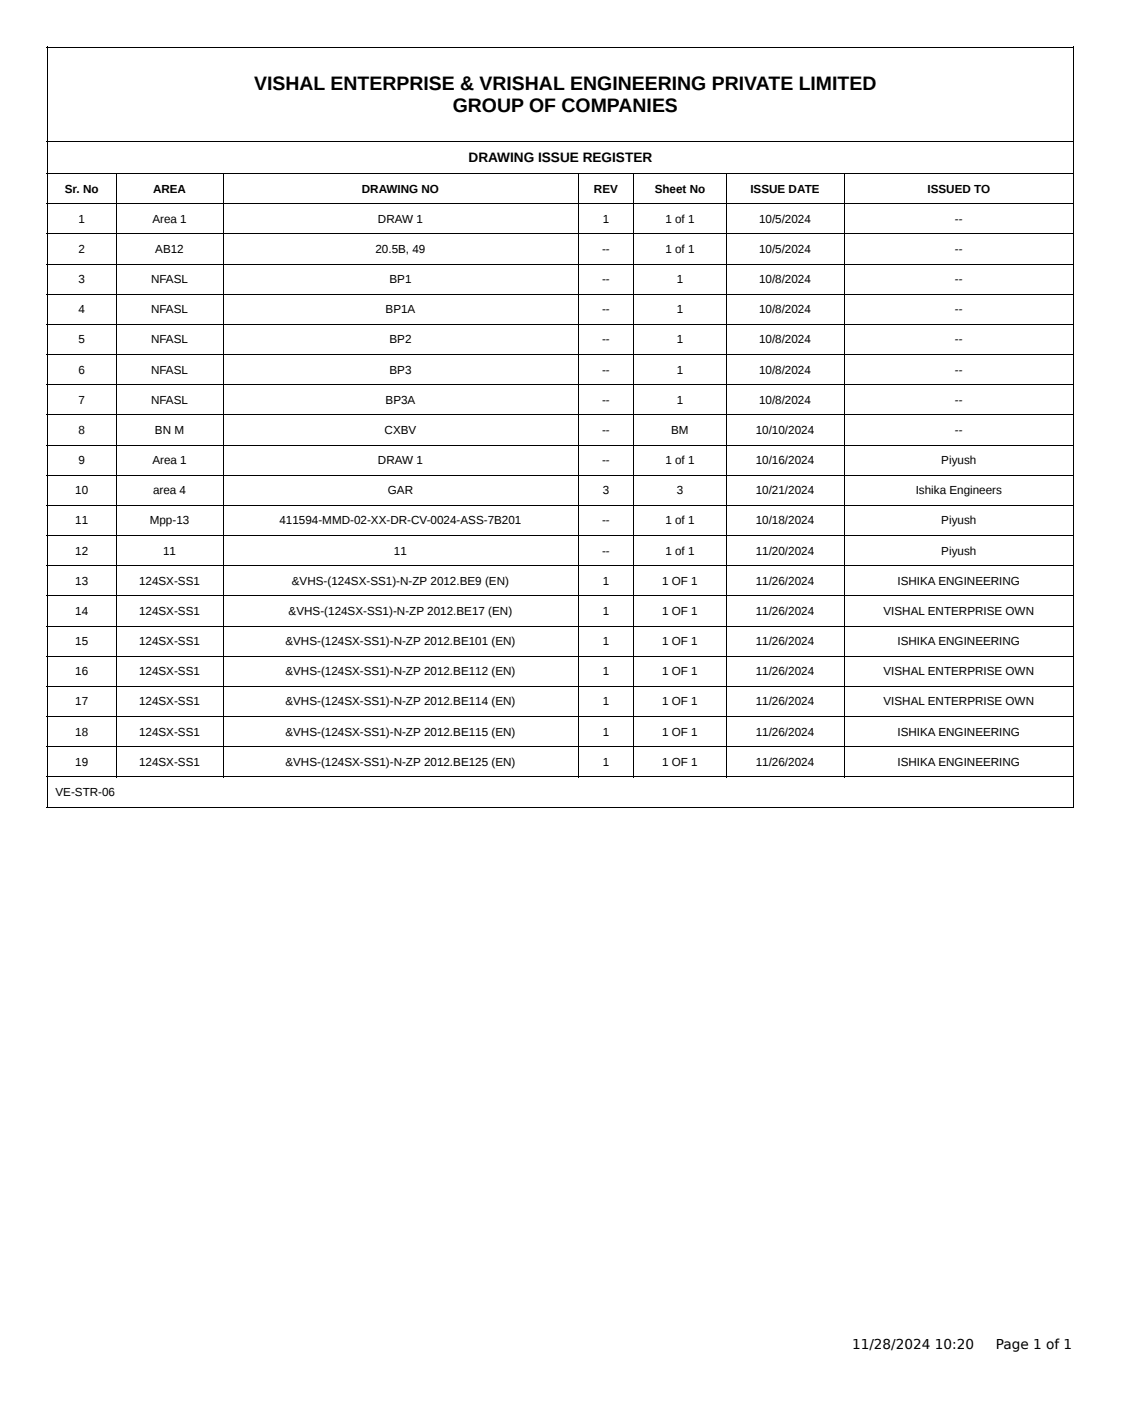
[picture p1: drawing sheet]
<svg xmlns="http://www.w3.org/2000/svg" width="305mm" height="381mm" viewBox="0 0 305 381" stroke-linecap="round" stroke-linejoin="round" font-family="sans-serif">
<defs><g id="words">
<g font-size="5.3">
<text x="69.1" y="24.3">VISHAL ENTERPRISE &amp; VRISHAL ENGINEERING PRIVATE LIMITED</text>
<text x="123.1" y="30.4">GROUP OF COMPANIES</text>
</g>
<g font-size="3.7">
<text x="127.4" y="44.2">DRAWING ISSUE REGISTER</text>
<text x="231.7" y="367">11/28/2024 10:20</text>
<text x="270.8" y="367">Page 1 of 1</text>
</g>
<g font-size="3.2">
<text x="17.6" y="52.4">Sr. No</text>
<text x="41.6" y="52.4">AREA</text>
<text x="98.4" y="52.4">DRAWING NO</text>
<text x="161.5" y="52.4">REV</text>
<text x="178" y="52.4">Sheet No</text>
<text x="204" y="52.4">ISSUE DATE</text>
<text x="252.2" y="52.4">ISSUED TO</text>
<text x="21.3" y="60.6">1</text>
<text x="41.4" y="60.6">Area 1</text>
<text x="102.8" y="60.6">DRAW 1</text>
<text x="163.9" y="60.6">1</text>
<text x="180.9" y="60.6">1 of 1</text>
<text x="206.4" y="60.6">10/5/2024</text>
<text x="259.7" y="60.6">--</text>
<text x="21.3" y="68.8">2</text>
<text x="42.2" y="68.8">AB12</text>
<text x="102.1" y="68.8">20.5B, 49</text>
<text x="163.7" y="68.8">--</text>
<text x="180.9" y="68.8">1 of 1</text>
<text x="206.4" y="68.8">10/5/2024</text>
<text x="259.7" y="68.8">--</text>
<text x="21.3" y="77">3</text>
<text x="41.1" y="77">NFASL</text>
<text x="105.9" y="77">BP1</text>
<text x="163.7" y="77">--</text>
<text x="184" y="77">1</text>
<text x="206.4" y="77">10/8/2024</text>
<text x="259.7" y="77">--</text>
<text x="21.3" y="85.2">4</text>
<text x="41.1" y="85.2">NFASL</text>
<text x="104.8" y="85.2">BP1A</text>
<text x="163.7" y="85.2">--</text>
<text x="184" y="85.2">1</text>
<text x="206.4" y="85.2">10/8/2024</text>
<text x="259.7" y="85.2">--</text>
<text x="21.3" y="93.4">5</text>
<text x="41.1" y="93.4">NFASL</text>
<text x="105.9" y="93.4">BP2</text>
<text x="163.7" y="93.4">--</text>
<text x="184" y="93.4">1</text>
<text x="206.4" y="93.4">10/8/2024</text>
<text x="259.7" y="93.4">--</text>
<text x="21.3" y="101.6">6</text>
<text x="41.1" y="101.6">NFASL</text>
<text x="105.9" y="101.6">BP3</text>
<text x="163.7" y="101.6">--</text>
<text x="184" y="101.6">1</text>
<text x="206.4" y="101.6">10/8/2024</text>
<text x="259.7" y="101.6">--</text>
<text x="21.3" y="109.8">7</text>
<text x="41.1" y="109.8">NFASL</text>
<text x="104.8" y="109.8">BP3A</text>
<text x="163.7" y="109.8">--</text>
<text x="184" y="109.8">1</text>
<text x="206.4" y="109.8">10/8/2024</text>
<text x="259.7" y="109.8">--</text>
<text x="21.3" y="118">8</text>
<text x="42.1" y="118">BN M</text>
<text x="104.6" y="118">CXBV</text>
<text x="163.7" y="118">--</text>
<text x="182.5" y="118">BM</text>
<text x="205.5" y="118">10/10/2024</text>
<text x="259.7" y="118">--</text>
<text x="21.3" y="126.2">9</text>
<text x="41.4" y="126.2">Area 1</text>
<text x="102.8" y="126.2">DRAW 1</text>
<text x="163.7" y="126.2">--</text>
<text x="180.9" y="126.2">1 of 1</text>
<text x="205.5" y="126.2">10/16/2024</text>
<text x="255.9" y="126.2">Piyush</text>
<text x="20.5" y="134.4">10</text>
<text x="41.6" y="134.4">area 4</text>
<text x="105.4" y="134.4">GAR</text>
<text x="163.9" y="134.4">3</text>
<text x="184" y="134.4">3</text>
<text x="205.5" y="134.4">10/21/2024</text>
<text x="249" y="134.4">Ishika Engineers</text>
<text x="20.5" y="142.6">11</text>
<text x="40.7" y="142.6">Mpp-13</text>
<text x="76" y="142.6">411594-MMD-02-XX-DR-CV-0024-ASS-7B201</text>
<text x="163.7" y="142.6">--</text>
<text x="180.9" y="142.6">1 of 1</text>
<text x="205.5" y="142.6">10/18/2024</text>
<text x="255.9" y="142.6">Piyush</text>
<text x="20.5" y="150.8">12</text>
<text x="44.3" y="150.8">11</text>
<text x="107.1" y="150.8">11</text>
<text x="163.7" y="150.8">--</text>
<text x="180.9" y="150.8">1 of 1</text>
<text x="205.5" y="150.8">11/20/2024</text>
<text x="255.9" y="150.8">Piyush</text>
<text x="20.5" y="159">13</text>
<text x="37.8" y="159">124SX-SS1</text>
<text x="79.4" y="159">&amp;VHS-(124SX-SS1)-N-ZP 2012.BE9 (EN)</text>
<text x="163.9" y="159">1</text>
<text x="180" y="159">1 OF 1</text>
<text x="205.5" y="159">11/26/2024</text>
<text x="244" y="159">ISHIKA ENGINEERING</text>
<text x="20.5" y="167.2">14</text>
<text x="37.8" y="167.2">124SX-SS1</text>
<text x="78.5" y="167.2">&amp;VHS-(124SX-SS1)-N-ZP 2012.BE17 (EN)</text>
<text x="163.9" y="167.2">1</text>
<text x="180" y="167.2">1 OF 1</text>
<text x="205.5" y="167.2">11/26/2024</text>
<text x="240.2" y="167.2">VISHAL ENTERPRISE OWN</text>
<text x="20.5" y="175.4">15</text>
<text x="37.8" y="175.4">124SX-SS1</text>
<text x="77.6" y="175.4">&amp;VHS-(124SX-SS1)-N-ZP 2012.BE101 (EN)</text>
<text x="163.9" y="175.4">1</text>
<text x="180" y="175.4">1 OF 1</text>
<text x="205.5" y="175.4">11/26/2024</text>
<text x="244" y="175.4">ISHIKA ENGINEERING</text>
<text x="20.5" y="183.6">16</text>
<text x="37.8" y="183.6">124SX-SS1</text>
<text x="77.6" y="183.6">&amp;VHS-(124SX-SS1)-N-ZP 2012.BE112 (EN)</text>
<text x="163.9" y="183.6">1</text>
<text x="180" y="183.6">1 OF 1</text>
<text x="205.5" y="183.6">11/26/2024</text>
<text x="240.2" y="183.6">VISHAL ENTERPRISE OWN</text>
<text x="20.5" y="191.8">17</text>
<text x="37.8" y="191.8">124SX-SS1</text>
<text x="77.6" y="191.8">&amp;VHS-(124SX-SS1)-N-ZP 2012.BE114 (EN)</text>
<text x="163.9" y="191.8">1</text>
<text x="180" y="191.8">1 OF 1</text>
<text x="205.5" y="191.8">11/26/2024</text>
<text x="240.2" y="191.8">VISHAL ENTERPRISE OWN</text>
<text x="20.5" y="200">18</text>
<text x="37.8" y="200">124SX-SS1</text>
<text x="77.6" y="200">&amp;VHS-(124SX-SS1)-N-ZP 2012.BE115 (EN)</text>
<text x="163.9" y="200">1</text>
<text x="180" y="200">1 OF 1</text>
<text x="205.5" y="200">11/26/2024</text>
<text x="244" y="200">ISHIKA ENGINEERING</text>
<text x="20.5" y="208.2">19</text>
<text x="37.8" y="208.2">124SX-SS1</text>
<text x="77.6" y="208.2">&amp;VHS-(124SX-SS1)-N-ZP 2012.BE125 (EN)</text>
<text x="163.9" y="208.2">1</text>
<text x="180" y="208.2">1 OF 1</text>
<text x="205.5" y="208.2">11/26/2024</text>
<text x="244" y="208.2">ISHIKA ENGINEERING</text>
<text x="15.1" y="216.4">VE-STR-06</text>
</g>
</g></defs>
<g fill="none" stroke="#000" stroke-width=".27">
<path d="M12.7 12.8h279.4M12.8 12.7v206.9M292 12.7v206.9M12.7 38.5h279.4M12.7 47.2h279.4M12.7 55.4h279.4M31.6 47.4v164M60.7 47.4v164M157.3 47.4v164M172.4 47.4v164M197.5 47.4v164M229.5 47.4v164"/>
<path d="M12.7 63.6h279.4M12.7 71.8h279.4M12.7 80h279.4M12.7 88.2h279.4M12.7 96.4h279.4M12.7 104.6h279.4M12.7 112.8h279.4M12.7 121h279.4M12.7 129.2h279.4M12.7 137.5h279.4M12.7 145.7h279.4M12.7 153.9h279.4"/>
<path d="M12.7 162.1h279.4M12.7 170.3h279.4M12.7 178.5h279.4M12.7 186.7h279.4M12.7 194.9h279.4M12.7 203.1h279.4M12.7 211.3h279.4M12.7 219.5h279.4"/>
</g>
<use href="#words"/>
</svg>
